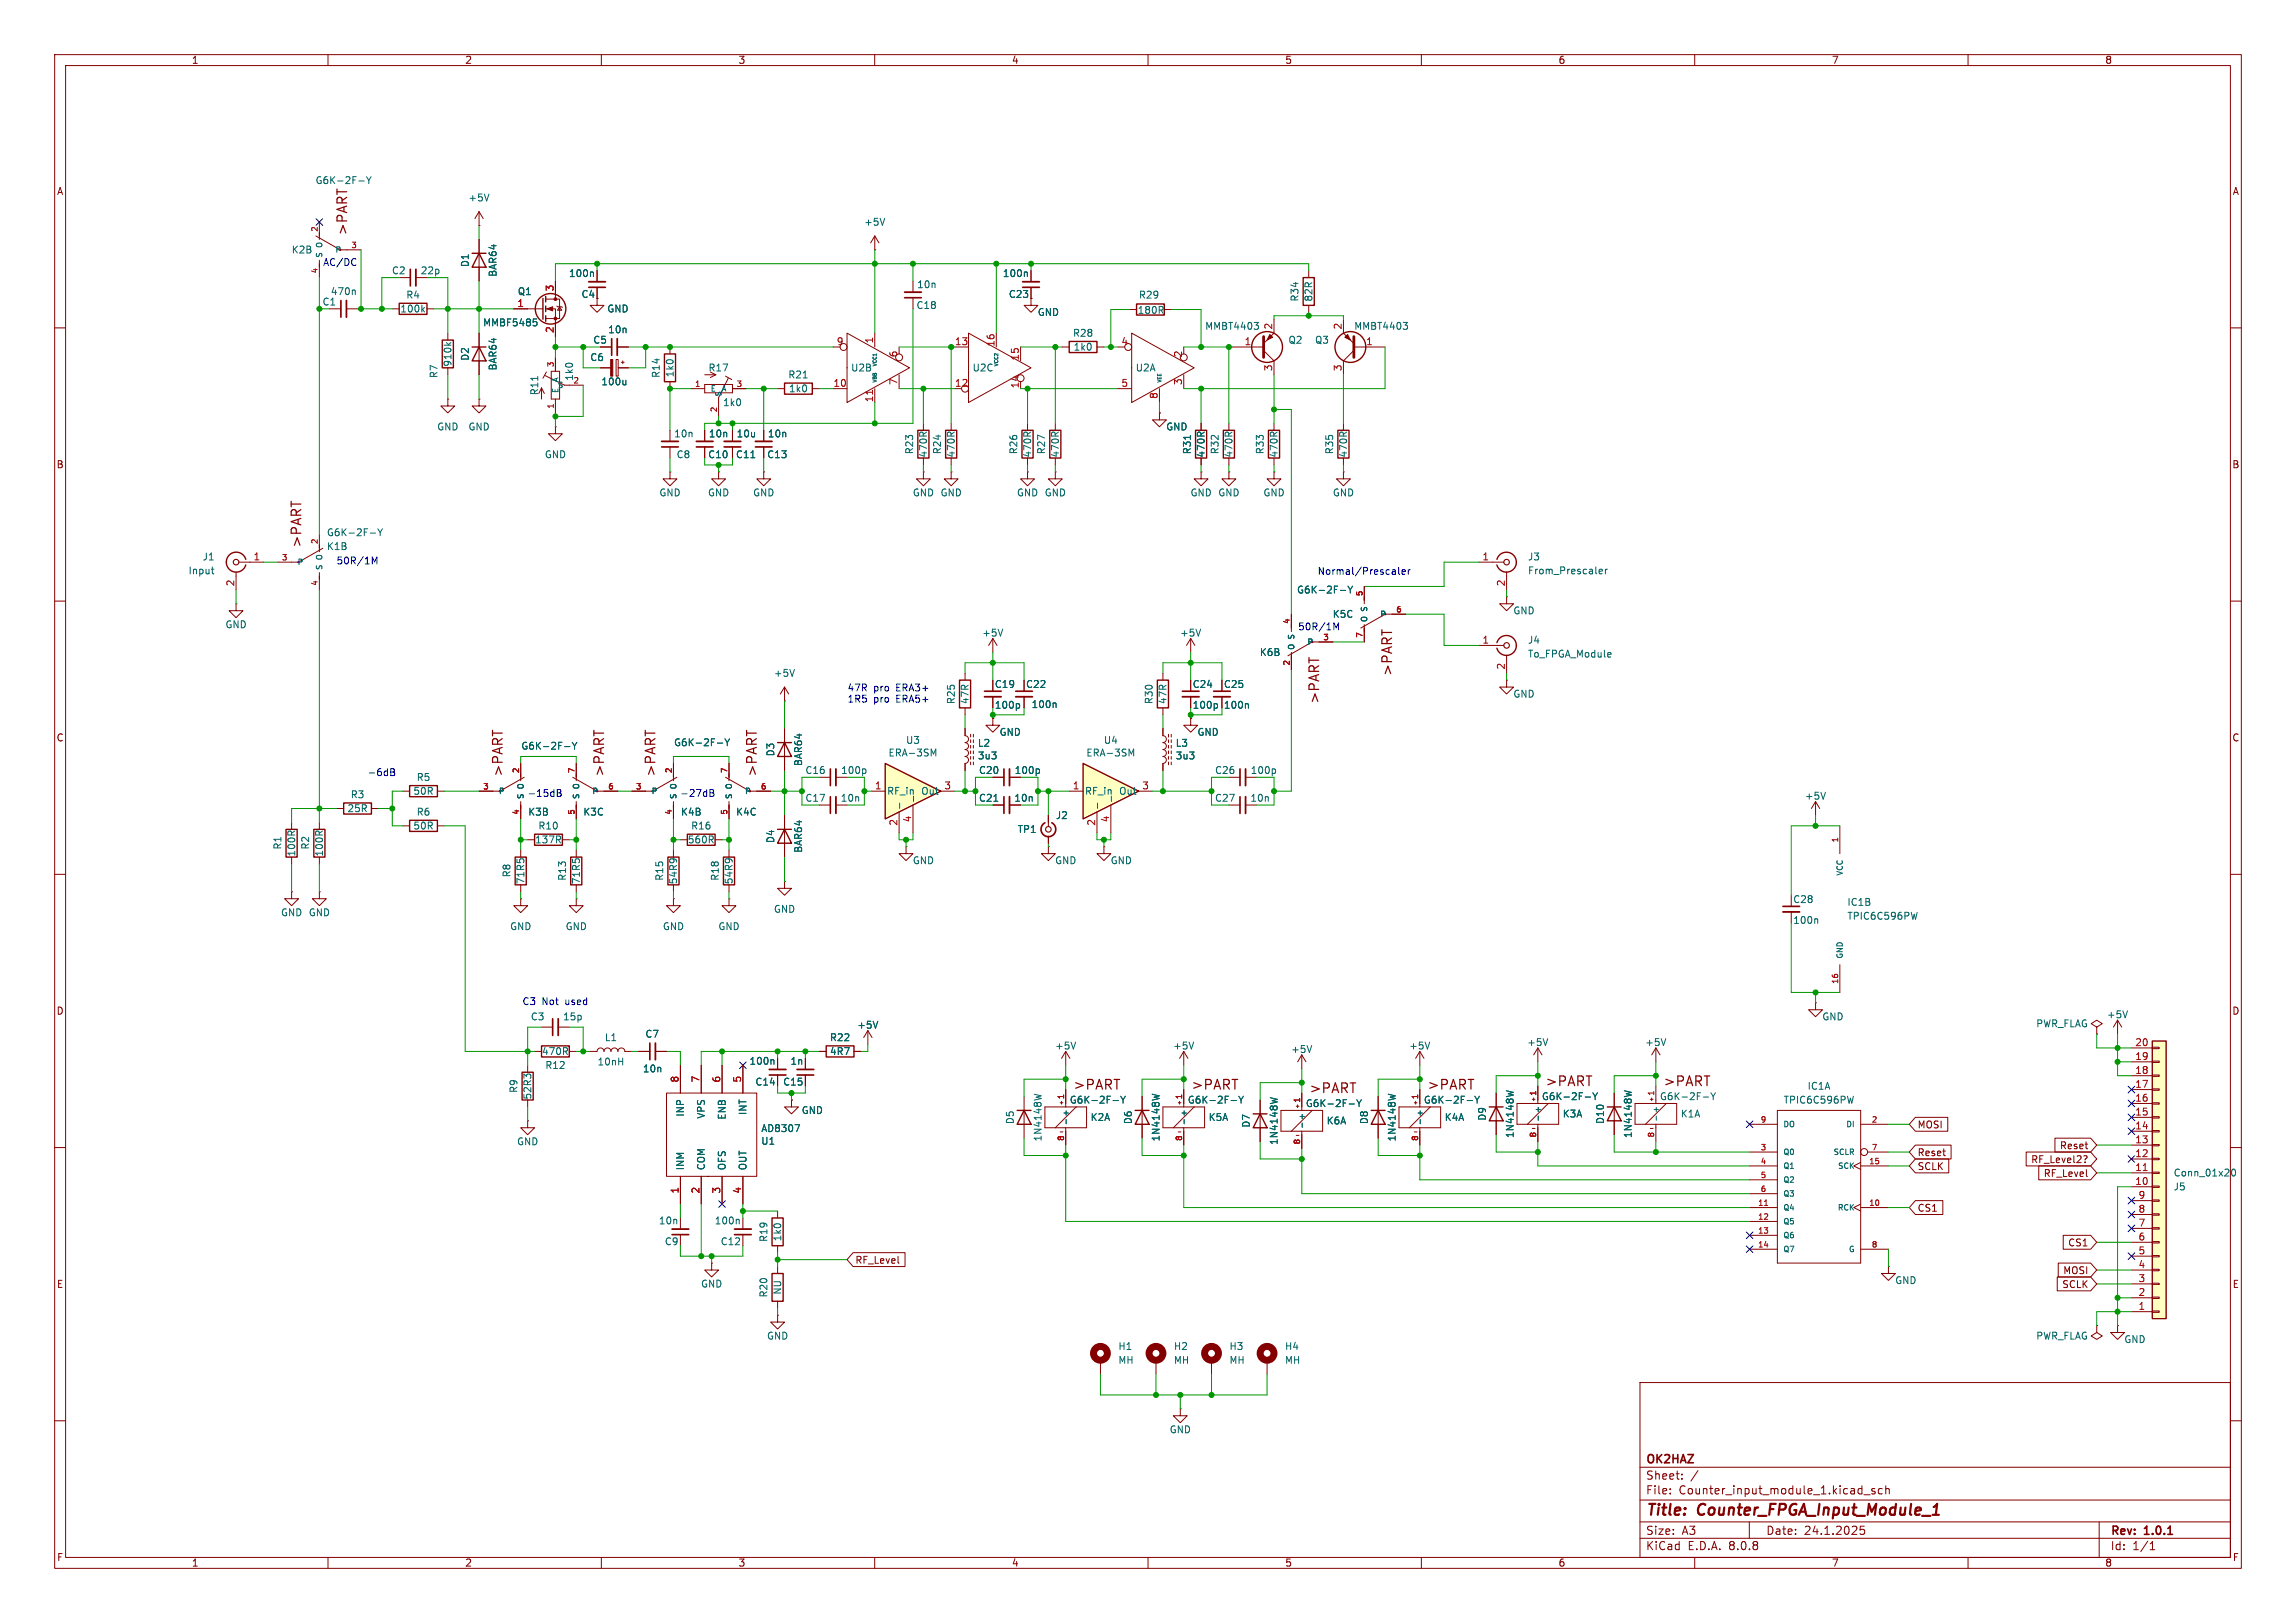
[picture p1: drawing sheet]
<svg xmlns="http://www.w3.org/2000/svg" width="420mm" height="297mm" viewBox="0 0 420 297" stroke-linecap="round" stroke-linejoin="round" font-family="sans-serif">
<defs><g id="words">
<g font-size="2.8" fill="#840000">
<text x="301" y="277.9">Title:</text>
<text x="310.6" y="277.9">Counter_FPGA_Input_Module_1</text>
</g>
<g font-size="2.5" fill="#840000">
<text x="63.8" y="43.2" transform="rotate(-90 63.8 43.2)">&gt;PART</text>
<text x="55.5" y="100.4" transform="rotate(-90 55.5 100.4)">&gt;PART</text>
<text x="255" y="123.9" transform="rotate(-90 255 123.9)">&gt;PART</text>
<text x="241.6" y="128.9" transform="rotate(-90 241.6 128.9)">&gt;PART</text>
<text x="92.3" y="142.3" transform="rotate(-90 92.3 142.3)">&gt;PART</text>
<text x="110.8" y="142.3" transform="rotate(-90 110.8 142.3)">&gt;PART</text>
<text x="120.2" y="142.3" transform="rotate(-90 120.2 142.3)">&gt;PART</text>
<text x="138.8" y="142.3" transform="rotate(-90 138.8 142.3)">&gt;PART</text>
<text x="196.2" y="199.7">&gt;PART</text>
<text x="217.8" y="199.7">&gt;PART</text>
<text x="239.4" y="200.4">&gt;PART</text>
<text x="261" y="199.7">&gt;PART</text>
<text x="282.5" y="199.1">&gt;PART</text>
<text x="304.1" y="199.1">&gt;PART</text>
</g>
<g font-size="2.1" fill="#840000">
<text x="301" y="268.2">OK2HAZ</text>
<text x="301" y="273.7">File:</text>
<text x="301" y="271">Sheet:</text>
<text x="307.1" y="273.7">Counter_input_module_1.kicad_sch</text>
<text x="301" y="281.1">Size:</text>
<text x="307.6" y="281.1">A3</text>
<text x="323" y="281.1">Date:</text>
<text x="330" y="281.1">24.1.2025</text>
<text x="386" y="281.3">Rev:</text>
<text x="392.4" y="281.3">1.0.1</text>
<text x="301" y="283.9">KiCad</text>
<text x="308.7" y="283.9">E.D.A.</text>
<text x="316.3" y="283.9">8.0.8</text>
<text x="386" y="283.9">Id:</text>
<text x="390.1" y="283.9">1/1</text>
</g>
<g font-size="1.8" fill="#840000">
<text x="35" y="11.9">1</text>
<text x="85" y="11.9">2</text>
<text x="135" y="11.9">3</text>
<text x="185" y="11.9">4</text>
<text x="235" y="11.9">5</text>
<text x="285" y="11.9">6</text>
<text x="335" y="11.9">7</text>
<text x="385" y="11.9">8</text>
<text x="10.3" y="35.9">A</text>
<text x="408.3" y="35.9">A</text>
<text x="10.3" y="85.9">B</text>
<text x="408.2" y="85.9">B</text>
<text x="181.9" y="126.1">C19</text>
<text x="187.6" y="126.1">C22</text>
<text x="218.1" y="126.1">C24</text>
<text x="223.8" y="126.1">C25</text>
<text x="10.3" y="135.9">C</text>
<text x="408.2" y="135.9">C</text>
<text x="10.3" y="185.9">D</text>
<text x="408.2" y="185.9">D</text>
<text x="350.7" y="206.7">MOSI</text>
<text x="350.7" y="211.8">Reset</text>
<text x="350.7" y="214.3">SCLK</text>
<text x="371.4" y="213">RF_Level2?</text>
<text x="373.7" y="215.6">RF_Level</text>
<text x="376.7" y="210.5">Reset</text>
<text x="350.7" y="221.9">CS1</text>
<text x="156.4" y="231.5">RF_Level</text>
<text x="377.3" y="233.4">MOSI</text>
<text x="378.2" y="228.3">CS1</text>
<text x="10.3" y="235.9">E</text>
<text x="377.1" y="235.9">SCLK</text>
<text x="408.3" y="235.9">E</text>
<text x="10.3" y="285.9">F</text>
<text x="35" y="286.9">1</text>
<text x="85" y="286.9">2</text>
<text x="135" y="286.9">3</text>
<text x="185" y="286.9">4</text>
<text x="235" y="286.9">5</text>
<text x="285" y="286.9">6</text>
<text x="335" y="286.9">7</text>
<text x="385" y="286.9">8</text>
<text x="408.3" y="285.9">F</text>
</g>
<g font-size="1.8" fill="#006464">
<text x="57.6" y="33.9">G6K-2F-Y</text>
<text x="85.6" y="37.1">+5V</text>
<text x="158" y="41.5">+5V</text>
<text x="53.3" y="46.6">K2B</text>
<text x="71.6" y="50.4">C2</text>
<text x="76.9" y="50.4">22p</text>
<text x="86" y="49" transform="rotate(-90 86 49)">D1</text>
<text x="91" y="50.8" transform="rotate(-90 91 50.8)">BAR64</text>
<text x="104" y="50.9">100n</text>
<text x="167.7" y="52.9">10n</text>
<text x="183.4" y="50.9">100n</text>
<text x="60.4" y="54.2">470n</text>
<text x="73.1" y="57.4">100k</text>
<text x="74.2" y="54.8">R4</text>
<text x="88.3" y="59.9">MMBF5485</text>
<text x="94.6" y="54.2">Q1</text>
<text x="106.3" y="54.7">C4</text>
<text x="111" y="57.4">GND</text>
<text x="167.5" y="56.7">C18</text>
<text x="184.4" y="54.7">C23</text>
<text x="189.7" y="58">GND</text>
<text x="208" y="57.6">180R</text>
<text x="208.2" y="54.8">R29</text>
<text x="237.7" y="55.3" transform="rotate(-90 237.7 55.3)">R34</text>
<text x="240.3" y="55.3" transform="rotate(-90 240.3 55.3)">82R</text>
<text x="108.4" y="63.1">C5</text>
<text x="111.2" y="61.2">10n</text>
<text x="196.2" y="61.8">R28</text>
<text x="196.3" y="64.4">1k0</text>
<text x="220.4" y="60.6">MMBT4403</text>
<text x="235.6" y="63.1">Q2</text>
<text x="240.5" y="63.1">Q3</text>
<text x="247.6" y="60.6">MMBT4403</text>
<text x="80.2" y="69.3" transform="rotate(-90 80.2 69.3)">R7</text>
<text x="82.8" y="67.2" transform="rotate(-90 82.8 67.2)">910k</text>
<text x="86" y="66.1" transform="rotate(-90 86 66.1)">D2</text>
<text x="91" y="67.9" transform="rotate(-90 91 67.9)">BAR64</text>
<text x="105" y="69.8" transform="rotate(-90 105 69.8)">1k0</text>
<text x="107.9" y="66.3">C6</text>
<text x="109.9" y="70.7">100u</text>
<text x="120.9" y="69.3" transform="rotate(-90 120.9 69.3)">R14</text>
<text x="123.4" y="69.1" transform="rotate(-90 123.4 69.1)">1k0</text>
<text x="129.5" y="68.2">R17</text>
<text x="144.1" y="69.4">R21</text>
<text x="144.2" y="72">1k0</text>
<text x="155.6" y="68.2">U2B</text>
<text x="177.8" y="68.2">U2C</text>
<text x="207.7" y="68.2">U2A</text>
<text x="98.7" y="72.4" transform="rotate(-90 98.7 72.4)">R11</text>
<text x="132.2" y="74.5">1k0</text>
<text x="79.9" y="79">GND</text>
<text x="85.6" y="79">GND</text>
<text x="123.2" y="80.2">10n</text>
<text x="129.6" y="80.2">10n</text>
<text x="134.6" y="80.2">10u</text>
<text x="140.4" y="80.2">10n</text>
<text x="167.2" y="83.2" transform="rotate(-90 167.2 83.2)">R23</text>
<text x="169.8" y="83.8" transform="rotate(-90 169.8 83.8)">470R</text>
<text x="172.3" y="83.2" transform="rotate(-90 172.3 83.2)">R24</text>
<text x="174.9" y="83.8" transform="rotate(-90 174.9 83.8)">470R</text>
<text x="186.3" y="83.2" transform="rotate(-90 186.3 83.2)">R26</text>
<text x="188.8" y="83.8" transform="rotate(-90 188.8 83.8)">470R</text>
<text x="191.4" y="83.2" transform="rotate(-90 191.4 83.2)">R27</text>
<text x="193.9" y="83.8" transform="rotate(-90 193.9 83.8)">470R</text>
<text x="213.2" y="79">GND</text>
<text x="218" y="83.2" transform="rotate(-90 218 83.2)">R31</text>
<text x="220.6" y="83.8" transform="rotate(-90 220.6 83.8)">470R</text>
<text x="223.1" y="83.2" transform="rotate(-90 223.1 83.2)">R32</text>
<text x="225.7" y="83.8" transform="rotate(-90 225.7 83.8)">470R</text>
<text x="231.4" y="83.2" transform="rotate(-90 231.4 83.2)">R33</text>
<text x="233.9" y="83.8" transform="rotate(-90 233.9 83.8)">470R</text>
<text x="244.1" y="83.2" transform="rotate(-90 244.1 83.2)">R35</text>
<text x="246.6" y="83.8" transform="rotate(-90 246.6 83.8)">470R</text>
<text x="99.6" y="84">GND</text>
<text x="123.7" y="84">C8</text>
<text x="129.4" y="84">C10</text>
<text x="134.5" y="84">C11</text>
<text x="140.2" y="84">C13</text>
<text x="120.5" y="91">GND</text>
<text x="129.4" y="91">GND</text>
<text x="137.7" y="91">GND</text>
<text x="166.9" y="91">GND GND</text>
<text x="185.9" y="91">GND GND</text>
<text x="217.7" y="91">GND GND</text>
<text x="231" y="91">GND</text>
<text x="243.7" y="91">GND</text>
<text x="59.7" y="100.9">K1B</text>
<text x="59.7" y="98.3">G6K-2F-Y</text>
<text x="34.4" y="105.3">Input</text>
<text x="37" y="102.8">J1</text>
<text x="279.4" y="102.8">J3</text>
<text x="279.4" y="105.3">From_Prescaler</text>
<text x="237.2" y="108.8">G6K-2F-Y</text>
<text x="243.7" y="113.3">K5C</text>
<text x="276.7" y="112.6">GND</text>
<text x="41.1" y="115.2">GND</text>
<text x="179.6" y="116.7">+5V</text>
<text x="215.8" y="116.7">+5V</text>
<text x="279.4" y="118">J4</text>
<text x="141.5" y="124.1">+5V</text>
<text x="230.4" y="120.2">K6B</text>
<text x="279.4" y="120.5">To_FPGA_Module</text>
<text x="174.9" y="128.9" transform="rotate(-90 174.9 128.9)">R25</text>
<text x="177.4" y="128.9" transform="rotate(-90 177.4 128.9)">47R</text>
<text x="181.9" y="129.9">100p</text>
<text x="188.6" y="129.8">100n</text>
<text x="211" y="128.9" transform="rotate(-90 211 128.9)">R30</text>
<text x="213.6" y="128.9" transform="rotate(-90 213.6 128.9)">47R</text>
<text x="218.1" y="129.9">100p</text>
<text x="223.8" y="129.9">100n</text>
<text x="276.7" y="127.9">GND</text>
<text x="95.3" y="137.4">G6K-2F-Y</text>
<text x="123.2" y="136.8">G6K-2F-Y</text>
<text x="165.6" y="136.3">U3</text>
<text x="178.8" y="136.9">L2</text>
<text x="182.7" y="134.8">GND</text>
<text x="201.8" y="136.3">U4</text>
<text x="215" y="136.9">L3</text>
<text x="218.9" y="134.8">GND</text>
<text x="76.1" y="143.1">R5</text>
<text x="141.8" y="138.5" transform="rotate(-90 141.8 138.5)">D3</text>
<text x="146.9" y="140.3" transform="rotate(-90 146.9 140.3)">BAR64</text>
<text x="147.2" y="141.8">C16</text>
<text x="153.8" y="141.8">100p</text>
<text x="162.4" y="138.6">ERA-3SM</text>
<text x="178.8" y="139.2">3u3</text>
<text x="179" y="141.8">C20</text>
<text x="185.5" y="141.8">100p</text>
<text x="198.6" y="138.6">ERA-3SM</text>
<text x="215" y="139.2">3u3</text>
<text x="222.2" y="141.8">C26</text>
<text x="228.7" y="141.8">100p</text>
<text x="63.5" y="148.8">25R</text>
<text x="64.1" y="146.3">R3</text>
<text x="75.5" y="145.6">50R</text>
<text x="76.1" y="149.5">R6</text>
<text x="96.5" y="149.5">K3B</text>
<text x="106.6" y="149.5">K3C</text>
<text x="124.5" y="149.5">K4B</text>
<text x="134.5" y="149.5">K4C</text>
<text x="147.2" y="146.9">C17</text>
<text x="153.7" y="146.9">10n</text>
<text x="162.2" y="145.6">RF_in</text>
<text x="168.4" y="145.6">Out</text>
<text x="179" y="146.9">C21</text>
<text x="185.4" y="146.9">10n</text>
<text x="198.4" y="145.6">RF_in</text>
<text x="204.6" y="145.6">Out</text>
<text x="222.2" y="146.9">C27</text>
<text x="228.6" y="146.9">10n</text>
<text x="330.1" y="146.5">+5V</text>
<text x="51.7" y="155.6" transform="rotate(-90 51.7 155.6)">R1</text>
<text x="56.7" y="155.6" transform="rotate(-90 56.7 155.6)">R2</text>
<text x="75.5" y="152">50R</text>
<text x="97.8" y="154.5">137R</text>
<text x="98.4" y="152">R10</text>
<text x="125.7" y="154.5">560R</text>
<text x="126.3" y="152">R16</text>
<text x="141.8" y="154.4" transform="rotate(-90 141.8 154.4)">D4</text>
<text x="186.1" y="152.6">TP1</text>
<text x="193" y="150.1">J2</text>
<text x="54.2" y="156.8" transform="rotate(-90 54.2 156.8)">100R</text>
<text x="59.3" y="156.8" transform="rotate(-90 59.3 156.8)">100R</text>
<text x="93.6" y="160.6" transform="rotate(-90 93.6 160.6)">R8</text>
<text x="96.1" y="161.9" transform="rotate(-90 96.1 161.9)">71R5</text>
<text x="103.7" y="161.3" transform="rotate(-90 103.7 161.3)">R13</text>
<text x="106.3" y="161.9" transform="rotate(-90 106.3 161.9)">71R5</text>
<text x="121.5" y="161.3" transform="rotate(-90 121.5 161.3)">R15</text>
<text x="124.1" y="161.9" transform="rotate(-90 124.1 161.9)">54R9</text>
<text x="131.7" y="161.3" transform="rotate(-90 131.7 161.3)">R18</text>
<text x="134.2" y="161.9" transform="rotate(-90 134.2 161.9)">54R9</text>
<text x="146.9" y="156.2" transform="rotate(-90 146.9 156.2)">BAR64</text>
<text x="166.9" y="158.3">GND</text>
<text x="192.9" y="158.3">GND</text>
<text x="203.1" y="158.3">GND</text>
<text x="51.3" y="167.9">GND GND</text>
<text x="141.5" y="167.2">GND</text>
<text x="327.9" y="165.5">C28</text>
<text x="337.8" y="166">IC1B</text>
<text x="93.2" y="170.4">GND</text>
<text x="103.4" y="170.4">GND</text>
<text x="121.2" y="170.4">GND</text>
<text x="131.3" y="170.4">GND</text>
<text x="327.9" y="169.3">100n</text>
<text x="337.8" y="168.5">TPIC6C596PW</text>
<text x="97" y="186.9">C3</text>
<text x="102.9" y="186.9">15p</text>
<text x="110.5" y="190.7">L1</text>
<text x="118" y="190.1">C7</text>
<text x="151.7" y="190.7">R22</text>
<text x="156.7" y="188.4">+5V</text>
<text x="279.3" y="191.6">+5V</text>
<text x="300.9" y="191.6">+5V</text>
<text x="333.2" y="186.9">GND</text>
<text x="372.4" y="188.2">PWR_FLAG</text>
<text x="385.3" y="186.5">+5V</text>
<text x="99" y="193.3">470R</text>
<text x="99.7" y="195.8">R12</text>
<text x="109.2" y="195.2">10nH</text>
<text x="117.5" y="196.4">10n</text>
<text x="137" y="195">100n</text>
<text x="144.5" y="195">1n</text>
<text x="151.7" y="193.3">4R7</text>
<text x="192.9" y="192.3">+5V</text>
<text x="214.5" y="192.3">+5V</text>
<text x="236.1" y="192.9">+5V</text>
<text x="257.7" y="192.3">+5V</text>
<text x="94.8" y="200.1" transform="rotate(-90 94.8 200.1)">R9</text>
<text x="97.4" y="201.3" transform="rotate(-90 97.4 201.3)">52R3</text>
<text x="138.1" y="198.9">C14</text>
<text x="143.2" y="198.9">C15</text>
<text x="195.6" y="202.2">G6K-2F-Y</text>
<text x="217.2" y="202.2">G6K-2F-Y</text>
<text x="238.8" y="202.8">G6K-2F-Y</text>
<text x="260.4" y="202.2">G6K-2F-Y</text>
<text x="281.9" y="201.5">G6K-2F-Y</text>
<text x="303.5" y="201.5">G6K-2F-Y</text>
<text x="326.2" y="202.2">TPIC6C596PW</text>
<text x="330.6" y="199.6">IC1A</text>
<text x="94.5" y="209.8">GND</text>
<text x="125.3" y="204.4" transform="rotate(-90 125.3 204.4)">INP</text>
<text x="129.1" y="204.8" transform="rotate(-90 129.1 204.8)">VPS</text>
<text x="132.9" y="205" transform="rotate(-90 132.9 205)">ENB</text>
<text x="136.8" y="204.1" transform="rotate(-90 136.8 204.1)">INT</text>
<text x="139.2" y="209.7">U1</text>
<text x="139.2" y="207.4">AD8307</text>
<text x="146.6" y="204.1">GND</text>
<text x="185.6" y="205.8" transform="rotate(-90 185.6 205.8)">D5</text>
<text x="190.7" y="209" transform="rotate(-90 190.7 209)">1N4148W</text>
<text x="199.4" y="205.3">K2A</text>
<text x="207.2" y="205.8" transform="rotate(-90 207.2 205.8)">D6</text>
<text x="212.3" y="209" transform="rotate(-90 212.3 209)">1N4148W</text>
<text x="221" y="205.3">K5A</text>
<text x="228.8" y="206.4" transform="rotate(-90 228.8 206.4)">D7</text>
<text x="233.9" y="209.6" transform="rotate(-90 233.9 209.6)">1N4148W</text>
<text x="242.6" y="206">K6A</text>
<text x="250.4" y="205.8" transform="rotate(-90 250.4 205.8)">D8</text>
<text x="255.5" y="209" transform="rotate(-90 255.5 209)">1N4148W</text>
<text x="264.2" y="205.3">K4A</text>
<text x="272" y="205.2" transform="rotate(-90 272 205.2)">D9</text>
<text x="277.1" y="208.4" transform="rotate(-90 277.1 208.4)">1N4148W</text>
<text x="285.8" y="204.7">K3A</text>
<text x="293.6" y="205.8" transform="rotate(-90 293.6 205.8)">D10</text>
<text x="298.7" y="208.4" transform="rotate(-90 298.7 208.4)">1N4148W</text>
<text x="307.3" y="204.7">K1A</text>
<text x="125.3" y="214.2" transform="rotate(-90 125.3 214.2)">INM</text>
<text x="129.1" y="214.2" transform="rotate(-90 129.1 214.2)">COM</text>
<text x="132.9" y="214.2" transform="rotate(-90 132.9 214.2)">OFS</text>
<text x="136.8" y="214.2" transform="rotate(-90 136.8 214.2)">OUT</text>
<text x="397.5" y="215.5">Conn_01x20</text>
<text x="397.5" y="218">J5</text>
<text x="120.4" y="224.3">10n</text>
<text x="130.6" y="224.3">100n</text>
<text x="140.6" y="227.4" transform="rotate(-90 140.6 227.4)">R19</text>
<text x="143.1" y="227.3" transform="rotate(-90 143.1 227.3)">1k0</text>
<text x="121.5" y="228.1">C9</text>
<text x="131.7" y="228.1">C12</text>
<text x="128.1" y="235.8">GND</text>
<text x="140.6" y="237.5" transform="rotate(-90 140.6 237.5)">R20</text>
<text x="143.1" y="237" transform="rotate(-90 143.1 237)">NU</text>
<text x="346.6" y="235.2">GND</text>
<text x="140.2" y="245.3">GND</text>
<text x="372.4" y="245.3">PWR_FLAG</text>
<text x="388.5" y="246">GND</text>
<text x="204.5" y="249.8">MH</text>
<text x="204.5" y="247.2">H1</text>
<text x="214.6" y="249.8">MH</text>
<text x="214.6" y="247.2">H2</text>
<text x="224.8" y="249.8">MH</text>
<text x="224.8" y="247.2">H3</text>
<text x="235" y="249.8">MH</text>
<text x="235" y="247.2">H4</text>
<text x="213.9" y="262.5">GND</text>
</g>
<g font-size="1.8" fill="#0000c2">
<text x="59" y="48.9">AC/DC</text>
<text x="61.5" y="103.5">50R/1M</text>
<text x="240.9" y="105.4">Normal/Prescaler</text>
<text x="237.4" y="115.5">50R/1M</text>
<text x="154.9" y="126.6">47R</text>
<text x="154.9" y="128.7">1R5</text>
<text x="159.8" y="126.6">pro</text>
<text x="159.8" y="128.7">pro</text>
<text x="164.1" y="126.6">ERA3+</text>
<text x="164.1" y="128.7">ERA5+</text>
<text x="67.1" y="142.2">-6dB</text>
<text x="96.4" y="146">-15dB</text>
<text x="124.3" y="146">-27dB</text>
<text x="95.5" y="184.1">C3</text>
<text x="99.1" y="184.1">Not</text>
<text x="103.5" y="184.1">used</text>
</g>
<g font-size="1.8" fill="#a90000">
<text x="101.3" y="53.4" transform="rotate(-90 101.3 53.4)">3</text>
<text x="94.5" y="56.3">1</text>
<text x="101.3" y="61" transform="rotate(-90 101.3 61)">2</text>
<text x="153" y="63.2">9</text>
<text x="159.8" y="62.9" transform="rotate(-90 159.8 62.9)">1</text>
<text x="164.2" y="65.5" transform="rotate(-90 164.2 65.5)">6</text>
<text x="174.6" y="63.2">13</text>
<text x="182" y="63.5" transform="rotate(-90 182 63.5)">16</text>
<text x="205" y="63.2">4</text>
<text x="216.3" y="65.5" transform="rotate(-90 216.3 65.5)">2</text>
<text x="227.6" y="63.2">1</text>
<text x="232.8" y="60.4" transform="rotate(-90 232.8 60.4)">2</text>
<text x="245.5" y="60.4" transform="rotate(-90 245.5 60.4)">2</text>
<text x="249.8" y="63.2">1</text>
<text x="152.4" y="70.9">10</text>
<text x="164.2" y="70.6" transform="rotate(-90 164.2 70.6)">7</text>
<text x="174.6" y="70.9">12</text>
<text x="186.4" y="71.2" transform="rotate(-90 186.4 71.2)">14</text>
<text x="186.4" y="66.1" transform="rotate(-90 186.4 66.1)">15</text>
<text x="205" y="70.9">5</text>
<text x="216.3" y="70.6" transform="rotate(-90 216.3 70.6)">3</text>
<text x="232.8" y="68" transform="rotate(-90 232.8 68)">3</text>
<text x="245.5" y="68" transform="rotate(-90 245.5 68)">3</text>
<text x="159.8" y="73.7" transform="rotate(-90 159.8 73.7)">11</text>
<text x="211.8" y="73.1" transform="rotate(-90 211.8 73.1)">8</text>
<text x="42.9" y="107.4" transform="rotate(-90 42.9 107.4)">2</text>
<text x="46.3" y="102.6">1</text>
<text x="271.1" y="102.6">1</text>
<text x="275.3" y="107.4" transform="rotate(-90 275.3 107.4)">2</text>
<text x="271.1" y="117.9">1</text>
<text x="275.3" y="122.6" transform="rotate(-90 275.3 122.6)">2</text>
<text x="159.9" y="144.5">1</text>
<text x="172.6" y="144.5">3</text>
<text x="196.1" y="144.5">1</text>
<text x="208.8" y="144.5">3</text>
<text x="164.2" y="151.2" transform="rotate(-90 164.2 151.2)">2</text>
<text x="166.8" y="150.6" transform="rotate(-90 166.8 150.6)">4</text>
<text x="200.4" y="151.2" transform="rotate(-90 200.4 151.2)">2</text>
<text x="202.9" y="150.6" transform="rotate(-90 202.9 150.6)">4</text>
<text x="390.5" y="191.5">20</text>
<text x="390.5" y="196.6">18</text>
<text x="390.5" y="194.1">19</text>
<text x="124.2" y="198.2" transform="rotate(-90 124.2 198.2)">8</text>
<text x="128" y="198.2" transform="rotate(-90 128 198.2)">7</text>
<text x="131.8" y="198.2" transform="rotate(-90 131.8 198.2)">6</text>
<text x="135.6" y="198.2" transform="rotate(-90 135.6 198.2)">5</text>
<text x="390.5" y="201.7">16</text>
<text x="390.5" y="199.1">17</text>
<text x="390.5" y="209.3">13</text>
<text x="390.5" y="206.8">14</text>
<text x="390.5" y="204.2">15</text>
<text x="390.5" y="214.4">11</text>
<text x="390.5" y="211.8">12</text>
<text x="124.2" y="218.5" transform="rotate(-90 124.2 218.5)">1</text>
<text x="128" y="218.5" transform="rotate(-90 128 218.5)">2</text>
<text x="131.8" y="218.5" transform="rotate(-90 131.8 218.5)">3</text>
<text x="135.6" y="218.5" transform="rotate(-90 135.6 218.5)">4</text>
<text x="390.5" y="216.9">10</text>
<text x="391.1" y="222">8</text>
<text x="391.1" y="219.5">9</text>
<text x="391.1" y="227.1">6</text>
<text x="391.1" y="224.5">7</text>
<text x="391.1" y="232.2">4</text>
<text x="391.1" y="229.6">5</text>
<text x="391.1" y="239.8">1</text>
<text x="391.1" y="237.2">2</text>
<text x="391.1" y="234.7">3</text>
</g>
<text font-size="1.8" fill="#009600" x="58.9" y="56.1">C1</text>
<g font-size="1.4" fill="#a90000">
<text x="58.2" y="42.5" transform="rotate(-90 58.2 42.5)">2</text>
<text x="64.2" y="45.5">3</text>
<text x="58.2" y="50.1" transform="rotate(-90 58.2 50.1)">4</text>
<text x="101.3" y="67.3" transform="rotate(-90 101.3 67.3)">3</text>
<text x="104.8" y="70.2">2</text>
<text x="127" y="70.9">1</text>
<text x="134.6" y="70.9">3</text>
<text x="101.3" y="74.9" transform="rotate(-90 101.3 74.9)">1</text>
<text x="131.2" y="75.5" transform="rotate(-90 131.2 75.5)">2</text>
<text x="58.2" y="99.7" transform="rotate(-90 58.2 99.7)">2</text>
<text x="51.5" y="102.6">3</text>
<text x="58.2" y="107.3" transform="rotate(-90 58.2 107.3)">4</text>
<text x="249.3" y="109.2" transform="rotate(-90 249.3 109.2)">5</text>
<text x="255.3" y="112.1">6</text>
<text x="236" y="114.3" transform="rotate(-90 236 114.3)">4</text>
<text x="242" y="117.2">3</text>
<text x="249.3" y="116.8" transform="rotate(-90 249.3 116.8)">7</text>
<text x="236" y="121.9" transform="rotate(-90 236 121.9)">2</text>
<text x="95" y="141.6" transform="rotate(-90 95 141.6)">2</text>
<text x="105.2" y="141.6" transform="rotate(-90 105.2 141.6)">7</text>
<text x="122.9" y="141.6" transform="rotate(-90 122.9 141.6)">2</text>
<text x="133.1" y="141.6" transform="rotate(-90 133.1 141.6)">7</text>
<text x="88.3" y="144.5">3</text>
<text x="95" y="149.2" transform="rotate(-90 95 149.2)">4</text>
<text x="105.2" y="149.2" transform="rotate(-90 105.2 149.2)">5</text>
<text x="111.1" y="144.5">6</text>
<text x="116.2" y="144.5">3</text>
<text x="122.9" y="149.2" transform="rotate(-90 122.9 149.2)">4</text>
<text x="133.1" y="149.2" transform="rotate(-90 133.1 149.2)">5</text>
<text x="139.1" y="144.5">6</text>
<text x="336.3" y="154.3" transform="rotate(-90 336.3 154.3)">1</text>
<text x="336.3" y="180.2" transform="rotate(-90 336.3 180.2)">16</text>
<text x="194.7" y="201.3" transform="rotate(-90 194.7 201.3)">1</text>
<text x="216.3" y="201.3" transform="rotate(-90 216.3 201.3)">1</text>
<text x="237.9" y="201.9" transform="rotate(-90 237.9 201.9)">1</text>
<text x="259.5" y="201.3" transform="rotate(-90 259.5 201.3)">1</text>
<text x="281.1" y="200.6" transform="rotate(-90 281.1 200.6)">1</text>
<text x="302.6" y="200.6" transform="rotate(-90 302.6 200.6)">1</text>
<text x="194.7" y="208.9" transform="rotate(-90 194.7 208.9)">8</text>
<text x="216.3" y="208.9" transform="rotate(-90 216.3 208.9)">8</text>
<text x="237.9" y="209.5" transform="rotate(-90 237.9 209.5)">8</text>
<text x="259.5" y="208.9" transform="rotate(-90 259.5 208.9)">8</text>
<text x="281.1" y="208.3" transform="rotate(-90 281.1 208.3)">8</text>
<text x="302.6" y="208.3" transform="rotate(-90 302.6 208.3)">8</text>
<text x="322" y="205.5">9</text>
<text x="342.3" y="205.5">2</text>
<text x="322" y="210.6">3</text>
<text x="322" y="213.1">4</text>
<text x="322" y="215.6">5</text>
<text x="341.8" y="213.1">15</text>
<text x="342.3" y="210.6">7</text>
<text x="321.5" y="220.7">11</text>
<text x="322" y="218.2">6</text>
<text x="341.8" y="220.7">10</text>
<text x="321.5" y="223.3">12</text>
<text x="321.5" y="225.8">13</text>
<text x="321.5" y="228.3">14</text>
<text x="342.3" y="228.3">8</text>
</g>
<g font-size="1.4" fill="#006464">
<text x="59.2" y="47.2" transform="rotate(-90 59.2 47.2)">S O</text>
<text x="61.2" y="46.5">P</text>
<text x="101.9" y="71.2">S</text>
<text x="129.9" y="71.9">E A</text>
<text x="102.3" y="72" transform="rotate(-90 102.3 72)">E A</text>
<text x="132.2" y="72.6" transform="rotate(-90 132.2 72.6)">S</text>
<text x="54.4" y="103.6">P</text>
<text x="59.2" y="104.4" transform="rotate(-90 59.2 104.4)">S O</text>
<text x="250.3" y="113.9" transform="rotate(-90 250.3 113.9)">O S</text>
<text x="252.3" y="113.1">P</text>
<text x="237" y="119" transform="rotate(-90 237 119)">O S</text>
<text x="239" y="118.2">P</text>
<text x="91.2" y="145.5">P</text>
<text x="96" y="146.3" transform="rotate(-90 96 146.3)">S O</text>
<text x="106.1" y="146.3" transform="rotate(-90 106.1 146.3)">S O</text>
<text x="108.2" y="145.5">P</text>
<text x="119.1" y="145.5">P</text>
<text x="123.9" y="146.3" transform="rotate(-90 123.9 146.3)">S O</text>
<text x="134.1" y="146.3" transform="rotate(-90 134.1 146.3)">S O</text>
<text x="136.1" y="145.5">P</text>
<text x="337.3" y="160.4" transform="rotate(-90 337.3 160.4)">VCC</text>
<text x="337.3" y="175.5" transform="rotate(-90 337.3 175.5)">GND</text>
<text x="282" y="203.8" transform="rotate(-90 282 203.8)">+</text>
<text x="303.6" y="203.8" transform="rotate(-90 303.6 203.8)">+</text>
<text x="195.7" y="204.5" transform="rotate(-90 195.7 204.5)">+</text>
<text x="217.3" y="204.5" transform="rotate(-90 217.3 204.5)">+</text>
<text x="238.9" y="205.1" transform="rotate(-90 238.9 205.1)">+</text>
<text x="260.5" y="204.5" transform="rotate(-90 260.5 204.5)">+</text>
<text x="326.1" y="206.5">DO</text>
<text x="337.6" y="206.5">DI</text>
<text x="326.1" y="211.6">Q0</text>
<text x="326.1" y="214.1">Q1</text>
<text x="335.3" y="211.6">SCLR</text>
<text x="336.1" y="214.1">SCK</text>
<text x="326.1" y="221.7">Q4</text>
<text x="326.1" y="216.6">Q2</text>
<text x="326.1" y="219.2">Q3</text>
<text x="336" y="221.7">RCK</text>
<text x="326.1" y="224.3">Q5</text>
<text x="326.1" y="226.8">Q6</text>
<text x="326.1" y="229.3">Q7</text>
<text x="338.1" y="229.3">G</text>
</g>
<g font-size=".9" fill="#006464">
<text x="160.6" y="70.1" transform="rotate(-90 160.6 70.1)">VBB</text>
<text x="160.6" y="67.3" transform="rotate(-90 160.6 67.3)">VCC1</text>
<text x="182.8" y="67.3" transform="rotate(-90 182.8 67.3)">VCC2</text>
<text x="212.6" y="70.1" transform="rotate(-90 212.6 70.1)">VEE</text>
</g>
</g></defs>
<g fill="none" stroke="#840000" stroke-width=".18">
<path d="M10 10h400v277h-400zM12 12h396v273h-396zM60 10v2M110 10v2M160 10v2M210 10v2M260 10v2M310 10v2M360 10v2M160 45.7h.1M160 43.2v2.5M160 43.2l-.7 1.3"/>
<path d="M160 43.2l.8 1.3M206.6 56.6h1.3M213 56.6h1.2M239.4 49.5v1.3M239.4 55.9v1.3M10 60h2M134 78.7v2.1M139.7 78.7v2.1M142.2 71.1h1.3M148.6 71.1h1.3M152.4 71.1h2.5M152.4 63.5h1.3"/>
<path d="M154.9 61l11.5 6.3-11.5 6.4zM160 61v2.5M160 71.1v2.6M164.5 63.5v1.3M164.5 68.6v2.5M168.9 77.5v1.2M224.8 77.5v1.2M408 60h2M131.4 86.4v1.2h1.3l-1.3 1.3-1.2-1.3h1.2M131.4 86.4h.1M134 81.8v2M139.7 86.4v1.2h1.3l-1.3 1.3-1.3-1.3h1.3"/>
<path d="M139.7 86.4h.1M139.7 81.8v2M168.9 83.8v1.3M224.8 83.8v1.3M245.7 86.4v1.2h1.3l-1.3 1.3-1.2-1.3h1.2M245.7 86.4h.1M10 110h2M236.2 112.4v3.2M236.2 119.4v3.2M243.8 117.5h-3.8l-4.4 2.5M249.6 107.3v3.2M249.6 114.3v3.2"/>
<path d="M257.2 112.4h-3.8l-4.5 2.5M270.5 118.1h4.6M270.5 102.9h4.6M275.6 109.2v1.3h1.3l-1.3 1.3-1.3-1.3h1.3M275.6 109.2h.1M275.6 104.6v3.4M275.6 119.9v3.3M408 110h2M212.7 137.2a.64 .64 0 0 1 .7 .6 .64 .64 0 0 1-.7 .6 .63 .63 0 0 1 .7 .7 .63 .63 0 0 1-.7 .6v1.3M212.7 133.4v1.2a.64 .64 0 0 1 .7 .7 .64 .64 0 0 1-.7 .6 .63 .63 0 0 1 .7 .6 .63 .63 0 0 1-.7 .7M212.7 123.2v1.3M212.7 129.5v1.3"/>
<path d="M213.7 134.4v.5M213.7 135.4v.5M213.7 136.4v.5M213.7 137.4v.5M213.7 138.4v.5M213.7 139.4v.6M214.2 134.4v.5M214.2 135.4v.5M214.2 136.4v.5M214.2 137.4v.5M214.2 138.4v.5M214.2 139.4v.6"/>
<path d="M217.8 131.4v1.3h1.3l-1.3 1.3-1.3-1.3h1.3M217.8 131.4h.1M217.8 127.5v2M223.5 127.5v2M275.6 124.5v1.2h1.3l-1.3 1.3-1.3-1.3h1.3M275.6 124.5h.1M10 160h2M149.9 142.2h2M149.9 147.3h2M152.9 142.2h2M152.9 147.3h2M165.7 154.9v1.3h1.3l-1.3 1.3-1.2-1.3h1.2"/>
<path d="M165.7 154.9h.1M191.8 149.2v2.1M191.8 153v1.3M224.8 142.2h2M224.8 147.3h2M227.8 142.2h2.1M227.8 147.3h2.1M332.1 146.7l-.8 1.3M332.1 146.7v2.5M332.1 146.7l.8 1.3M336.5 151.1v5.1M408 160h2"/>
<path d="M327.7 166.9v2M336.5 176.5v5.1M124.5 194.9v5.1M128.3 194.9v5.1M132.1 194.9v5.1M135.9 194.9v5.1M147.3 193.7v2M147.3 196.7v2.1M194.9 192.4l-.7 1.3M194.9 192.4v2.5M194.9 192.4l.8 1.3M259.7 199.4v3.2"/>
<path d="M302.9 191.8l-.8 1.2M302.9 191.8v2.5M302.9 191.8l.8 1.2M332.1 183.5v1.3h1.3l-1.3 1.3-1.3-1.3h1.3M332.1 183.5h.1M383.5 188l1.1-.7-1.1-.6-1 .6 1 .7v1.2M383.5 189.2h.1M387.3 186.7l-.7 1.3M387.3 186.7v2.5M387.3 186.7l.8 1.3M10 210h2M121.9 200h16.5v15.3h-16.5z"/>
<path d="M124.5 215.3v5M128.3 215.3v5M132.1 215.3v5M135.9 215.3v5M144.8 201.3v1.3h1.2l-1.2 1.2-1.3-1.2h1.3M144.8 201.3h.1M208.9 200.7v7.6M230.5 201.3v7.6M252.1 200.7v7.6M258.7 207.1h.5M258.7 201.8h.5M259 201.5v.6"/>
<path d="M259.7 206.4v3.2M263.5 202.6v3.8h-7.6v-3.8h5.7l-3.8 3.8M273.7 200v7.6M320 213.4h5.1M320 205.7h5.1M320 210.8h5.1M320 215.9h5.1M320 218.4h5.1M325.1 203.2h15.3v27.9h-15.3zM340.4 212.7l-1.3 .7 1.3 .6M340.4 213.4h5M340.4 205.7h5"/>
<path d="M341.6 210.8h3.8M408 210h2M124.5 222.9v2M124.5 225.9v2.1M130.2 231.1v1.3h1.2l-1.2 1.3-1.3-1.3h1.3M130.2 231.1h.1M135.9 222.9v2M135.9 225.9v2.1M142.2 221.6v1.3M142.2 228v1.2M142.2 231.8v1.2M142.2 238.1v1.3"/>
<path d="M320 221h5.1M320 223.5h5.1M320 226.1h5.1M320 228.6h5.1M340.4 220.3l-1.3 .7 1.3 .6M340.4 221h5M340.4 228.6h5M345.4 231.8v1.2h1.3l-1.3 1.3-1.2-1.3h1.2M345.4 231.8h.1M142.2 240.7v1.2h1.3l-1.3 1.3-1.2-1.3h1.2M142.2 240.7h.1M215.9 257.8v1.3h1.3l-1.3 1.2-1.3-1.2h1.3"/>
<path d="M215.9 257.8h.1M221.6 248.9v2.6M231.8 248.9v2.6M300 253h108v32h-108zM10 260h2M300 278.5h108M300 274.5h108M300 268.5h108M305.5 273.2v.2M305.5 272.5v.1M307.7 270.5v.2M307.7 269.8v.1"/>
<path d="M310.6 269.1l-1.3 1.9M320 278.5v3M340.3 279.3l-.1 .7 .2-.1h.5l.2 .6-.3 .3-.6-.2M340.9 273.5h1.2M342.9 272.5l-.3-.1-.2 .2v.2l.5 .2v.3h-.5M344.3 272.5l-.4-.1-.3 .3v.4l.1 .2h.6M344.9 272.5l.3-.1 .3 .1 .1 .9M344.9 271.9v1.5M384 278.5v6.5M408 260h2M60 285v2M110 285v2"/>
<path d="M160 285v2M210 285v2M260 285v2M300 281.5h108M310 285v2M360 285v2M393.3 283.6h.9M393.3 282.5l.4-.4v1.5"/>
<circle cx="154.3" cy="63.5" r=".63"/>
<circle cx="164.5" cy="65.4" r=".63"/>
<circle cx="341" cy="210.8" r=".63"/>
</g>
<g fill="none" stroke="#840000" stroke-width=".3">
<path d="M132.5 81.8h3M138.2 81.8h3M216.3 126.5h3M222 126.5h3M151.9 140.7v3.1M151.9 145.8v3M191.1 150.6a1.34 1.34 0 0 0-.6 1.5 1.34 1.34 0 0 0 1.3 1M192.4 150.6a1.35 1.35 0 0 1 .7 1.5 1.35 1.35 0 0 1-1.3 1M226.8 140.7v3.1M226.8 145.8v3M326.1 165.9h3.1M145.8 196.7h3"/>
<path d="M122.9 225.9h3.1M134.4 225.9h3M396.5 280.8h.9"/>
</g>
<path d="M353.5 277.2h1.2M354.1 275.5l.2-.3-.2 2" fill="none" stroke="#840000" stroke-width=".4"/>
<path d="M132.5 80.8h3M138.2 80.8h3M216.3 127.5h3M222 127.5h3M152.9 140.7v3.1M152.9 145.8v3M227.8 140.7v3.1M227.8 145.8v3M326.1 166.9h3.1M145.8 195.7h3M122.9 224.9h3.1M134.4 224.9h3" fill="none" stroke="#840000" stroke-width=".33"/>
<g fill="none" stroke="#006464" stroke-width=".18">
<path d="M161.8 39.9l-.4 1.3M146.9 69.2h.8M160.3 64.7v.4M137.4 83.8h.7M245.2 108h.9M246.6 107.3l.4 .6M247 107.9v.6M247.4 107.3l-.4 .6M292.6 105h.5M292.6 104.2h.3l.2 .3-.6 .1M293.7 104.2v.8M294 104.2l-.3 .2"/>
<path d="M294.5 119.4l.2 .3-.6 .1M222.5 128.8l.2 .2v.4l-.2 .2M228.2 128.8l.2 .1v.7M294.6 120.2l-.1 .1M158.2 140.7l.2 .2v.4l-.2 .2M233.1 140.7l.2 .2v.4l-.2 .2M333.9 145l-.4 1.2M332.3 168.1l.2 .2v.7M350.7 166.9l-.3 1.3M196.8 190.7l-.5 1.3M275.5 199.6l1.3 .3M304.7 190.1l-.4 1.2"/>
<path d="M389.2 185l-.5 1.3M145.4 205.8h.9l-.6 1.3M210.8 200.2l1.2 .3M232.4 200.9l1.2 .3M253.9 200.2l1.3 .3M259.8 204.9v.8M268.4 201.4h1M269.8 200.6l.4 .7M270.2 201.3v.6M270.6 200.6l-.4 .7M339 200.6l-.3 1.3M135 223.1l.2 .2v.7"/>
</g>
<g fill="none" stroke="#840000" stroke-width=".25">
<path d="M207.9 55.6h5.1v2.1h-5.1zM238.4 50.8h2v5.1h-2zM143.5 70.1h5.1v2h-5.1zM167.9 78.7h2v5.1h-2zM223.8 78.7h2v5.1h-2zM273.8 117.6a1.82 1.82 0 0 1 2.8-.9 1.82 1.82 0 0 1 0 2.9 1.82 1.82 0 0 1-2.8-1M273.8 102.4a1.82 1.82 0 0 1 2.8-1 1.82 1.82 0 0 1 0 3 1.82 1.82 0 0 1-2.8-1M211.7 124.5h2v5h-2zM207.6 203.2h2.6M208.9 203.2l1.3 2.5h-2.6zM229.2 203.8h2.6M230.5 203.8l1.3 2.6h-2.6z"/>
<path d="M250.8 203.2h2.6M252.1 203.2l1.3 2.5h-2.6zM272.4 202.6h2.6M273.7 202.6l1.3 2.5h-2.6zM141.2 233h2.1v5.1h-2.1zM141.2 222.9h2.1v5.1h-2.1z"/>
</g>
<g fill="none" stroke="#840000" stroke-width=".2">
<circle cx="275.6" cy="102.9" r=".51"/>
<circle cx="275.6" cy="118.1" r=".51"/>
<circle cx="191.8" cy="151.8" r=".51"/>
</g>
<path d="M159.6 71.4v.7M322.8 220.6h.6" fill="none" stroke="#a90000" stroke-width=".18"/>
<g fill="none" stroke="#840000" stroke-width="1.3">
<circle cx="221.6" cy="247.6" r="1.27"/>
<circle cx="231.8" cy="247.6" r="1.27"/>
</g>
<path d="M393.7 190.5h2.5v50.8h-2.5z" fill="#ffffc2"/>
<g fill="none" stroke="#840000" stroke-width=".18">
<path d="M188.6 54.6v1.3h1.3l-1.3 1.3-1.3-1.3h1.3M188.6 54.6h.1M233 58.4v2.6l-1.9 1.9M122.6 63.5v1.3M122.6 69.9v1.2M122.6 78.7v2.1M128.9 78.7v2.1M194.3 63.5h1.3M200.7 63.5h1.2M204.5 71.1h2.5M207 61l11.4 6.3-11.4 6.4zM212.1 75.6v1.2h1.3l-1.3 1.3-1.3-1.3h1.3"/>
<path d="M212.1 75.6h.1M212.1 71.1v2.6M216.5 63.5v1.3M216.5 68.6v2.5M219.7 77.5v1.2M225.4 63.5h5.7M231.1 64.1l1.9 1.9v2.6M233 77.5v1.2M245.7 77.5v1.2M122.6 86.4v1.2h1.2l-1.2 1.3-1.3-1.3h1.3M122.6 86.4h.1M122.6 81.8v2"/>
<path d="M128.9 81.8v2M219.7 86.4v1.2h1.3l-1.3 1.3-1.3-1.3h1.3M219.7 86.4h.1M219.7 83.8v1.3M224.8 86.4v1.2h1.3l-1.3 1.3-1.3-1.3h1.3M224.8 86.4h.1M233 86.4v1.2h1.3l-1.3 1.3-1.2-1.3h1.2M233 86.4h.1M233 83.8v1.3M245.7 83.8v1.3M217.8 116.8l-.8 1.3M217.8 116.8v2.6"/>
<path d="M217.8 116.8l.8 1.3M143.5 149.2v7.6M191.8 154.9v1.3h1.2l-1.2 1.3-1.3-1.3h1.3M191.8 154.9h.1M201.9 154.9v1.3h1.3l-1.3 1.3-1.2-1.3h1.2M201.9 154.9h.1M142.2 193.7v2M142.2 196.7v2.1M216.5 192.4v2.5M216.5 199.4v3.2M216.5 192.4l-.7 1.3M216.5 192.4l.8 1.3"/>
<path d="M238.1 193l-.7 1.3M238.1 193v2.6M238.1 193l.8 1.3M259.7 192.4l-.7 1.3M259.7 192.4v2.5M259.7 192.4l.8 1.3M281.3 191.8l-.8 1.2M281.3 191.8v2.5M281.3 191.8l.8 1.2M389.9 199.4h3.8M389.9 196.9h3.8M389.9 194.3h3.8"/>
<path d="M389.9 191.8h3.8M393.7 191.6h1.3v.3h-1.3zM393.7 194.2h1.3v.2h-1.3zM393.7 196.7h1.3v.3h-1.3zM393.7 199.3h1.3v.2h-1.3zM187.3 200.7v7.6M215.5 207.1h.5M215.5 201.8h.5M215.8 201.5v.6M216.5 206.4v3.2M220.3 202.6v3.8h-7.6v-3.8h5.7l-3.8 3.8M237.1 207.8h.5"/>
<path d="M237.1 202.4h.5M237.4 202.2v.5M238.1 200v3.2M238.1 207v3.2M241.9 203.2v3.8h-7.6v-3.8h5.7l-3.8 3.8M389.9 217.2h3.8M389.9 214.6h3.8M389.9 212.1h3.8M389.9 209.6h3.8M389.9 207h3.8M389.9 204.5h3.8M389.9 201.9h3.8"/>
<path d="M389.9 219.7h3.8M393.7 201.8h1.3v.3h-1.3zM393.7 204.3h1.3v.3h-1.3zM393.7 206.9h1.3v.2h-1.3zM393.7 209.4h1.3v.3h-1.3zM393.7 212h1.3v.2h-1.3zM393.7 214.5h1.3v.3h-1.3zM393.7 217h1.3v.3h-1.3zM393.7 219.6h1.3v.2h-1.3zM389.9 237.5h3.8M389.9 234.9h3.8M389.9 232.4h3.8"/>
<path d="M389.9 229.9h3.8M389.9 227.3h3.8M389.9 224.8h3.8M389.9 222.2h3.8M393.7 222.1h1.3v.3h-1.3zM393.7 224.7h1.3v.2h-1.3zM393.7 227.2h1.3v.3h-1.3zM393.7 229.7h1.3v.3h-1.3zM393.7 232.3h1.3v.2h-1.3zM393.7 234.8h1.3v.3h-1.3zM393.7 237.4h1.3v.2h-1.3zM393.7 239.9h1.3v.3h-1.3z"/>
<path d="M201.3 248.9v2.6M211.5 248.9v2.6M383.5 242.6v1.2l1.1 .7-1.1 .6-1-.6 1-.7M383.5 242.6h.1M387.3 242.6v1.2h1.3l-1.3 1.3-1.2-1.3h1.2M387.3 242.6h.1M389.9 240h3.8"/>
<circle cx="206.4" cy="63.5" r=".63"/>
<circle cx="216.5" cy="65.4" r=".63"/>
</g>
<g fill="none" stroke="#840000" stroke-width=".25">
<path d="M121.5 64.8h2.1v5.1h-2.1zM195.6 62.5h5.1v2h-5.1zM218.7 78.7h2v5.1h-2zM232 78.7h2.1v5.1h-2.1zM244.7 78.7h2.1v5.1h-2.1zM142.2 151.8h2.6M143.5 151.8l1.3 2.5h-2.6zM393.7 190.5h2.5v50.8h-2.5zM186.1 203.2h2.5M187.3 203.2l1.3 2.5h-2.5z"/>
<circle cx="231.8" cy="63.5" r="2.82"/>
</g>
<path d="M392 214.2h.8" fill="none" stroke="#a90000" stroke-width=".18"/>
<g fill="none" stroke="#006464" stroke-width=".18">
<path d="M229.4 59h.8l-.4 .5M230 59.5l.2 .2v.3l-.2 .3M217.7 79.7v.7M219.6 115.1l-.4 1.3M141.4 193.9l.2 .2v.7M218.3 190.7l-.4 1.3M239.9 191.3l-.4 1.3M261.5 190.7l-.4 1.3M283.1 190.1l-.4 1.2M189.2 200.2l1.2 .3M216.6 204.9v.8M225.2 201.4h1"/>
<path d="M226.6 200.6l.4 .7M227 201.3v.6M227.4 200.6l-.4 .7M238.2 205.5v.8M246.8 202h1M248.2 201.2l.4 .7M248.6 201.9v.6M249 201.2l-.4 .7M408.4 214l.1-.1a.68 .68 0 0 1 .4 .7 .68 .68 0 0 1-.4 .6 .84 .84 0 0 1-.1-1.2z"/>
</g>
<g fill="none" stroke="#840000" stroke-width="1.3">
<circle cx="201.3" cy="247.6" r="1.27"/>
<circle cx="211.5" cy="247.6" r="1.27"/>
</g>
<path d="M121 80.8h3.1M127.4 80.8h3M140.7 195.7h3.1" fill="none" stroke="#840000" stroke-width=".33"/>
<path d="M121 81.8h3.1M127.4 81.8h3M140.7 196.7h3.1" fill="none" stroke="#840000" stroke-width=".3"/>
<path d="M231.1 61.6v3.8" fill="none" stroke="#840000" stroke-width=".51"/>
<path d="M232.3 61.2l.5 .5-1 .5z" fill="#840000" stroke="#840000" stroke-width=".18"/>
<path d="M198.1 139.7l10.2 5.1-10.2 5.1z" fill="#ffffc2"/>
<g fill="none" stroke="#840000" stroke-width=".25">
<path d="M192 78.7h2.1v5.1h-2.1zM45 102.4a1.81 1.81 0 0 0-2.8-1 1.81 1.81 0 0 0 0 3 1.81 1.81 0 0 0 2.8-1M142.2 135.9h2.6M143.5 135.9l1.3 2.5h-2.6zM198.1 139.7l10.2 5.1-10.2 5.1zM52.3 151.8h2.1v5h-2.1zM57.4 151.8h2v5h-2zM62.9 146.9h5v2.1h-5zM74.9 150.1h5.1v2h-5.1zM74.9 143.8h5.1v2h-5.1zM151.1 191.4h5.1v2h-5.1zM294 202.6h2.5"/>
<path d="M295.3 202.6l1.2 2.5h-2.5z"/>
<circle cx="247" cy="63.5" r="2.82"/>
</g>
<g fill="none" stroke="#840000" stroke-width=".18">
<path d="M245.7 58.4v2.6l1.9 1.9M193 77.5v1.2M247.6 64.1l-1.9 1.9v2.6M247.6 63.5h5.8M58.4 97.8v3.2M193 86.4v1.2h1.3l-1.3 1.3-1.2-1.3h1.2M193 86.4h.1M193 83.8v1.3M43.2 110.5v1.3h1.2l-1.2 1.2-1.3-1.2h1.3M43.2 110.5h.1M43.2 104.6v3.4M43.7 102.9h4.6"/>
<path d="M58.4 104.8v3.2M59.1 100.3l-4.5 2.6h-3.8M95.2 139.7v3.2M105.4 139.7v3.2M123.2 139.7v3.2M133.3 139.7v3.2M143.5 128.3h.1M143.5 125.7v2.6M143.5 133.4v7.6M143.5 125.7l-.8 1.3M143.5 125.7l.8 1.3M187.3 127.5v2"/>
<path d="M53.3 150.5v1.3M53.3 156.8v1.3M58.4 150.5v1.3M58.4 156.8v1.3M61.6 148h1.3M67.9 148h1.3M73.7 144.8h1.2M73.7 151.1h1.2M80 144.8h1.3M80 151.1h1.3M95.2 146.7v3.2M95.9 142.2l-4.5 2.6h-3.8"/>
<path d="M104.8 142.2l4.4 2.6h3.8M105.4 146.7v3.2M123.2 146.7v3.2M123.8 142.2l-4.4 2.6h-3.8M132.7 142.2l4.5 2.6h3.8M133.3 146.7v3.2M195.6 144.8h2.5M200.7 148.6v3.8M203.2 147.3v5.1M208.3 144.8h2.5M53.3 163.2v1.3h1.3l-1.3 1.2-1.2-1.2h1.2M53.3 163.2h.1"/>
<path d="M58.4 163.2v1.3h1.3l-1.3 1.2-1.3-1.2h1.3M58.4 163.2h.1M143.5 161.3v1.3h1.3l-1.3 1.2-1.3-1.2h1.3M143.5 161.3h.1M149.9 192.4h1.2M156.2 192.4h1.3M158.7 188.6l-.7 1.3M158.7 188.6v2.5M158.7 188.6l.8 1.3M194.9 199.4v3.2M281.3 198.8v3.1M302.9 198.8v3.1"/>
<path d="M193.9 207.1h.5M193.9 201.8h.5M194.2 201.5v.6M194.9 206.4v3.2M198.8 202.6v3.8h-7.7v-3.8h5.7l-3.8 3.8M280.3 206.5h.5M280.3 201.2h.5M280.5 200.9v.5M281.3 205.7v3.2M285.1 201.9v3.8h-7.6v-3.8h5.7l-3.8 3.8M295.3 200v7.6M301.9 206.5h.5"/>
<path d="M301.9 201.2h.5M302.1 200.9v.5M302.9 205.7v3.2M306.7 201.9v3.8h-7.6v-3.8h5.7l-3.8 3.8"/>
</g>
<g fill="none" stroke="#006464" stroke-width=".18">
<path d="M256.7 59h.8l-.5 .5M257.2 59.5l.3 .2v.3l-.3 .3M67.7 97.6h1M69.1 96.8l.4 .6M69.5 97.4v.6M70 96.8l-.5 .6M38.7 104.2h.4M38.8 104.8l.3 .2M103.3 136.6h1M104.7 135.8l.4 .7M105.1 136.5v.6M105.5 135.8l-.4 .7"/>
<path d="M131.2 136h1M132.6 135.2l.4 .7M133 135.9v.6M133.5 135.2l-.5 .7M145.3 122.5l-.4 1.3M193 128.6l.2 .2v.7M206.9 138l.5-.9v1.2M200.8 147v.9M203.3 145.7v1M160.6 186.9l-.5 1.3M291.4 200l.4 .6M292.2 200l-.4 .6"/>
<path d="M297.1 199.6l1.3 .3M313 200l.4 .6M313.8 200l-.4 .6M195 204.9v.8M203.6 201.4h1M205 200.6l.4 .7M205.4 201.3v.6M205.9 200.6l-.5 .7M281.4 204.2v.8M290 200.8h.9M291.8 200.6v.6M303 204.2v.8"/>
<path d="M311.6 200.8h.9M313.4 200.6v.6"/>
</g>
<path d="M247.6 61.6v3.8" fill="none" stroke="#840000" stroke-width=".51"/>
<path d="M246 61.7l.5-.5 .5 1z" fill="#840000" stroke="#840000" stroke-width=".18"/>
<path d="M185.8 127.5h3" fill="none" stroke="#840000" stroke-width=".33"/>
<path d="M185.8 126.5h3" fill="none" stroke="#840000" stroke-width=".3"/>
<circle cx="43.2" cy="102.9" r=".51" fill="none" stroke="#840000" stroke-width=".2"/>
<path d="M161.9 139.7l10.2 5.1-10.2 5.1z" fill="#ffffc2"/>
<g fill="none" stroke="#840000" stroke-width=".25">
<path d="M73 55.5h5.1v2h-5.1zM86.4 46.4h2.5M87.6 46.4l1.3 2.5h-2.5zM99.3 54.6v3.8M99.8 54.2v1M99.8 56v1M99.8 57.8v1M80.9 62.2h2v5.1h-2zM86.4 63.5h2.5M87.6 63.5l1.3 2.5h-2.5zM173 78.7h2v5.1h-2zM186.9 78.7h2.1v5.1h-2.1z"/>
<path d="M161.9 139.7l10.2 5.1-10.2 5.1zM175.5 124.5h2v5h-2zM94.2 156.8h2.1v5.1h-2.1zM97.8 152.7h5.1v2h-5.1zM104.4 156.8h2v5.1h-2zM122.2 156.8h2v5.1h-2zM125.7 152.7h5.1v2h-5.1zM132.3 156.8h2.1v5.1h-2.1zM95.5 196.2h2v5.1h-2zM99.1 191.4h5v2h-5z"/>
<circle cx="100.7" cy="56.5" r="2.79"/>
</g>
<g fill="none" stroke="#840000" stroke-width=".18">
<path d="M87.6 38.7l-.7 1.3M87.6 38.7v2.6M87.6 38.7l.8 1.3M57.8 43.2l4.4 2.5h3.8M58.4 40.6v3.2M58.4 48.3v2.5M60.3 56.5h2.1M63.4 56.5h2M71.8 56.5h1.2M73 50.8h2.1M76.1 50.8h2M78.1 56.5h1.3"/>
<path d="M87.6 41.3h.1M87.6 43.8v7.6M94 56.5h5.3M99.8 56.5h1.8v5.1M99.8 54.7h2.6v3.6h-2.6M101.6 51.4v3.3M101.9 56l.1 .1h.7l.2 .2M102.4 56.1l.3 .7h-.7zM109.2 54.6v1.3h1.3l-1.3 1.3-1.3-1.3h1.3M109.2 54.6h.1M109.2 49.5v2.1M109.2 52.6v2"/>
<path d="M167 51.4v2.1M167 54.5v2M188.6 54.6h.1M188.6 49.5v2.1M188.6 52.6v2M81.9 73v1.3h1.3l-1.3 1.3-1.3-1.3h1.3M81.9 73h.1M81.9 61v1.2M81.9 67.3v1.3M87.6 73v1.3h1.3l-1.3 1.3-1.2-1.3h1.2M87.6 73h.1M87.6 61v7.6"/>
<path d="M99.6 72l-.5-1v2M99.7 68.7l3.6 1.8h3.4M99.9 68.1l-.6 1.1M100.8 67.9h1.6v5.1h-1.6zM101.6 78.1v1.3h1.3l-1.3 1.2-1.3-1.2h1.3M101.6 78.1h.1M101.6 65.4v2.5M101.6 73v2.6M109.9 67.3h1.8M109.9 63.5h2M112.7 65.8h.4v3h-.4zM112.9 63.5h2"/>
<path d="M113.1 67.3h1.8M113.7 66.3h.5M113.9 66v.5M126.4 71.1h2.5M128.9 68.6h2l-1 .5M128.9 70.4h5.1v1.5h-5.1zM128.9 78.7v2.1M132.7 68.8l1.2 .7M133.2 69.2l-1.8 3.6v3.4M134 78.7v2.1M134 71.1h2.5M139.7 78.7v2.1"/>
<path d="M174 77.5v1.2M174.6 63.5h2.6M177.2 61l11.4 6.3-11.4 6.4zM182.2 61v2.5M186.7 63.5v2.5M188 77.5v1.2M212.1 75.6h.1M219.7 77.5v1.2M128.9 81.8v2M134 81.8v2M139.7 81.8v2M168.9 86.4v1.2h1.3l-1.3 1.3-1.3-1.3h1.3"/>
<path d="M168.9 86.4h.1M174 86.4v1.2h1.3l-1.3 1.3-1.3-1.3h1.3M174 86.4h.1M174 83.8v1.3M188 86.4v1.2h1.2l-1.2 1.3-1.3-1.3h1.3M188 86.4h.1M188 83.8v1.3M219.7 83.8v1.3M181.6 116.8v2.6M181.6 116.8l-.8 1.3M181.6 116.8l.8 1.3M236.2 112.4v2.5"/>
<path d="M241.3 117.5h2.5M249.6 107.3v2.6M249.6 114.9v2.6M254.6 112.4h2.6M95.2 139.7v2.5M105.4 139.7v2.5M123.2 139.7v2.5M133.3 139.7v2.5M143.5 133.4v2.5M143.5 138.4v2.6M176.5 137.2a.64 .64 0 0 1 .7 .6 .64 .64 0 0 1-.7 .6 .63 .63 0 0 1 .7 .7 .63 .63 0 0 1-.7 .6v1.3M176.5 133.4v1.2a.64 .64 0 0 1 .7 .7 .64 .64 0 0 1-.7 .6 .63 .63 0 0 1 .7 .6 .63 .63 0 0 1-.7 .7"/>
<path d="M176.5 123.2v1.3M176.5 129.5v1.3M177.5 134.4v.5M177.5 135.4v.5M177.5 136.4v.5M177.5 137.4v.5M177.5 138.4v.5M177.5 139.4v.6M178.1 134.4v.5M178.1 135.4v.5M178.1 136.4v.5M178.1 137.4v.5"/>
<path d="M178.1 138.4v.5M178.1 139.4v.6M181.6 131.4v1.3h1.3l-1.3 1.3-1.3-1.3h1.3M181.6 131.4h.1M181.6 127.5v2M187.3 127.5v2M212.7 133.4v1.2M212.7 139.7v1.3M217.8 131.4h.1M217.8 127.5v2M223.5 127.5v2M236.2 120v2.6"/>
<path d="M87.6 144.8h2.6M95.2 147.3v2.6M95.2 155.6v1.2M96.5 153.7h1.3M102.9 153.7h1.2M105.4 147.3v2.6M105.4 155.6v1.2M110.5 144.8h2.5M115.6 144.8h2.5M123.2 147.3v2.6M123.2 155.6v1.2M124.5 153.7h1.2"/>
<path d="M130.8 153.7h1.3M133.3 147.3v2.6M133.3 155.6v1.2M138.4 144.8h2.6M143.5 149.2v2.6M143.5 154.3v2.5M159.4 144.8h2.5M164.5 148.6v3.8M167 147.3v5.1M172.1 144.8h2.5M181.6 147.3h2M181.6 142.2h2"/>
<path d="M184.7 147.3h2M184.7 142.2h2M191.8 149.2v1.3M191.8 153v1.3M95.2 164.5v1.2h1.3l-1.3 1.3-1.2-1.3h1.2M95.2 164.5h.1M95.2 161.9v1.3M105.4 164.5v1.2h1.3l-1.3 1.3-1.3-1.3h1.3M105.4 164.5h.1M105.4 161.9v1.3M123.2 164.5v1.2h1.3l-1.3 1.3-1.3-1.3h1.3M123.2 164.5h.1"/>
<path d="M123.2 161.9v1.3M133.3 164.5v1.2h1.3l-1.3 1.3-1.2-1.3h1.2M133.3 164.5h.1M133.3 161.9v1.3M96.5 194.9v1.3M97.8 192.4h1.3M99.1 188h2M102.1 188h2M104.1 192.4h1.3M107.9 192.4h1.3a.64 .64 0 0 1 .7-.6 .64 .64 0 0 1 .6 .6 .64 .64 0 0 1 .6-.6 .64 .64 0 0 1 .7 .6 .64 .64 0 0 1 .6-.6 .64 .64 0 0 1 .6 .6 .64 .64 0 0 1 .7-.6 .64 .64 0 0 1 .6 .6h1.3M116.8 192.4h2.1M119.9 192.4h2"/>
<path d="M124.5 194.9v5.1M128.3 194.9v5.1M132.1 194.9v5.1M135.9 194.9v5.1M142.2 193.7v2M142.2 196.7v2.1M147.3 193.7v2M147.3 196.7v2.1M149.9 192.4h1.2M156.2 192.4h1.3M194.9 199.4v2.5M216.5 199.4v2.5"/>
<path d="M259.7 199.4v2.5M281.3 198.8v2.5M96.5 205.1v1.3h1.3l-1.3 1.2-1.3-1.2h1.3M96.5 205.1h.1M96.5 201.3v1.3M124.5 215.3v5M128.3 215.3v5M132.1 215.3v5M135.9 215.3v5M144.8 201.3h.1M194.9 207v2.6M208.9 200.7v2.5"/>
<path d="M208.9 205.7v2.6M216.5 207v2.6M230.5 201.3v2.5M230.5 206.4v2.5M238.1 200v2.6M238.1 207.6v2.6M252.1 200.7v2.5M252.1 205.7v2.6M259.7 207v2.6M273.7 200v2.6M273.7 205.1v2.5M281.3 206.4v2.5"/>
<path d="M295.3 200v2.6M295.3 205.1v2.5M350.4 219.7h5v2.6h-5l-1.2-1.3zM350.4 209.5h6.5v2.6h-6.5l-1.2-1.3zM350.4 204.5h5.9v2.5h-5.9l-1.2-1.3zM350.4 212.1h6.1v2.5h-6.1l-1.2-1.2zM370.6 210.8h11.8l1.1 1.3-1.1 1.3h-11.8zM372.9 213.4h9.5l1.1 1.2-1.1 1.3h-9.5zM375.9 208.3h6.5l1.1 1.3-1.1 1.2h-6.5zM381.3 211.5h.3l.2 .2-.3 .4M381.7 215.2l.1 .1M156.1 229.2h9.4v2.6h-9.4l-1.2-1.3z"/>
<path d="M164.3 231.1l.2 .1M376.3 233.7h6.1l1.1 1.2-1.1 1.3h-6.1zM376.5 231.1h5.9l1.1 1.3-1.1 1.3h-5.9zM377.4 226.1h5l1.1 1.2-1.1 1.3h-5z"/>
<circle cx="176.5" cy="71.1" r=".63"/>
<circle cx="186.7" cy="69.2" r=".63"/>
</g>
<g fill="none" stroke="#006464" stroke-width=".18">
<path d="M65.6 33.1h1M67 32.3l.5 .7M67.5 33v.6M67.9 32.3l-.4 .7M89.4 35.5l-.4 1.3M64.8 53.1l.2 .2v.6M77.3 56.6l.4 .5M77.7 56.2l-.5 .5M97.6 58.4h.6M97.7 58.8h.3l.2 .3v.4l-.5 .1M108.4 49.8l.2 .2v.6M187.7 49.8l.2 .2v.6"/>
<path d="M81.6 62.7l.5 .5M82.5 62.7l-.5 .3M98.4 68.9v.7M114.5 69.6v.8M114.5 70.3l-.2 .1M217.7 79.7v.7M137.4 83.8h.7M183.4 115.1l-.4 1.3M245.2 108h.9M246.6 107.3l.4 .6M247 107.9v.6M247.4 107.3l-.4 .6"/>
<path d="M103.3 136.6h1M104.7 135.8l.4 .7M105.1 136.5v.6M105.5 135.8l-.4 .7M131.2 136h1M132.6 135.2l.4 .7M133 135.9v.6M133.5 135.2l-.5 .7M170.8 138l.4-.9v1.2M186.3 128.8l.2 .2v.4l-.2 .2M193 128.6l.2 .2v.7M222.5 128.8l.2 .2v.4l-.2 .2"/>
<path d="M228.2 128.8l.2 .1v.7M164.6 147v.9M167.1 145.7v1M181.8 146.6h.7M189.9 140.7l.2 .2v.4l-.2 .2M141.4 193.9l.2 .2v.7M160.6 186.9l-.5 1.3M275.5 199.6l1.3 .3M291.4 200l.4 .6M292.2 200l-.4 .6M297.1 199.6l1.3 .3M145.4 205.8h.9l-.6 1.3"/>
<path d="M195 204.9v.8M203.6 201.4h1M205 200.6l.4 .7M205.4 201.3v.6M205.9 200.6l-.5 .7M210.8 200.2l1.2 .3M216.6 204.9v.8M225.2 201.4h1M226.6 200.6l.4 .7M227 201.3v.6M227.4 200.6l-.4 .7M232.4 200.9l1.2 .3"/>
<path d="M238.2 205.5v.8M246.8 202h1M248.2 201.2l.4 .7M248.6 201.9v.6M249 201.2l-.4 .7M253.9 200.2l1.3 .3M259.8 204.9v.8M268.4 201.4h1M269.8 200.6l.4 .7M270.2 201.3v.6M270.6 200.6l-.4 .7M281.4 204.2v.8"/>
<path d="M290 200.8h.9M291.8 200.6v.6"/>
</g>
<path d="M63.4 55v3M76.1 49.3v3M107.7 51.6h3M165.5 53.5h3M187.1 51.6h3M112.9 62v3M180.1 127.5h3M184.7 140.7v3.1M184.7 145.8v3M102.1 186.4v3.1M119.9 190.9v3" fill="none" stroke="#840000" stroke-width=".33"/>
<path d="M62.4 55v3M75.1 49.3v3M107.7 52.6h3M165.5 54.5h3M187.1 52.6h3M111.9 62v3M180.1 126.5h3M183.6 140.7v3.1M183.6 145.8v3M101.1 186.4v3.1M118.9 190.9v3" fill="none" stroke="#840000" stroke-width=".3"/>
<g fill="#840000" stroke="#840000" stroke-width=".18">
<path d="M111.7 65.8h.4v3h-.4z"/>
<path d="M100.1 56.5l1-.4v.8z"/>
<circle cx="101.6" cy="58.3" r=".25"/>
<circle cx="101.6" cy="54.7" r=".25"/>
</g>
<g fill="none" stroke="#0000c2" stroke-width=".18">
<path d="M65 47.4h.1M65.1 48.5h-.1M68.1 101.9l.4 .9 .4-.9v1.3M244 114l.4 .9 .4-.9v1.3M255.2 104.3v.8M255.2 105l-.1 .1M255.2 104.6h-.1M255.8 103.8v1.1l.2 .2M256.4 104.7l.7-.1-.1-.3h-.4l-.2 .1 .1 .6h.5M257.6 104.3v.8M258 104.3l-.4 .2M71.5 140.7h.4l.2 .2-.2 .4 .2 .1 .1 .3-.2 .2h-.5z"/>
<path d="M71.5 141.3h.4M101.9 144.5h.5l.2 .2-.2 .4 .2 .1 .1 .3-.3 .2h-.5zM101.9 145.1h.5M129.9 144.5h.4l.2 .2-.2 .4 .2 .1 .1 .3-.2 .2h-.5zM129.9 145.1h.4"/>
</g>
<g fill="none" stroke="#009600" stroke-width=".18">
<path d="M58.4 50.8v47M65.4 56.5h6.4M66 45.7v10.8M73 50.8h-3.2v5.7M78.1 50.8h3.8v10.2M79.4 56.5h14.6M87.6 41.3v2.5M87.6 51.4v9.6M109.2 48.3v1.2M160 45.7v15.3M167 48.3v3.1M167 56.5v21h-38.1v1.2"/>
<path d="M182.2 48.3v12.7M188.6 48.3v1.2M206.6 56.6h-3.4v6.9M214.2 56.6h5.5v6.9M233 58.4v-.6h12.7v.6M239.4 49.5v-1.2h-137.8v3.1M239.4 57.2v.6M81.9 68.6v4.4M87.6 68.6v4.4M101.6 63.5h8.3M101.6 61.6v3.8M101.6 75.6v2.5"/>
<path d="M106.7 63.5v3.8h3.2M106.7 70.5v5.7h-5.1M114.9 63.5h37.5M118.1 63.5v3.8h-3.2M126.4 71.1h-3.8v7.6M131.4 76.2v1.3M134 77.5v1.2M136.5 71.1h5.7M139.7 71.1v7.6M149.9 71.1h2.5M160 73.7v3.8M164.5 63.5h10.1"/>
<path d="M164.5 71.1h10.1M168.9 71.1v6.4M174 63.5v14M186.7 63.5h7.6M186.7 71.1h17.8M188 71.1v6.4M193 63.5v14M201.9 63.5h2.6M212.1 73.7v1.9M216.5 63.5h8.9M219.7 71.1v6.4M224.8 63.5v14"/>
<path d="M233 68.6v8.9M233 74.9h3.2v37.5M245.7 68.6v8.9M253.4 63.5v7.6h-36.9M122.6 83.8v2.6M128.9 83.8v1.3h5.1v-1.3M131.4 85.1v1.3M139.7 83.8v2.6M168.9 85.1v1.3M174 85.1v1.3M188 85.1v1.3M193 85.1v1.3"/>
<path d="M219.7 85.1v1.3M224.8 85.1v1.3M233 85.1v1.3M245.7 85.1v1.3M43.2 108v2.5M48.3 102.9h2.5M58.4 108v42.5M181.6 119.4v5.1M217.8 119.4v5.1M243.8 117.5h5.8M257.2 112.4h7v5.7h6.3M270.5 102.9h-6.3v4.4h-14.6"/>
<path d="M275.6 108v1.2M95.2 139.7v-1.3h10.2v1.3M123.2 139.7v-1.3h10.1v1.3M143.5 128.3v5.1M176.5 123.2v-1.9h10.8v3.2M176.5 130.8v2.6M187.3 129.5v1.3h-5.7v.6M212.7 123.2v-1.9h10.8v3.2M212.7 130.8v2.6M223.5 129.5v1.3h-5.7v.6M236.2 122.6v22.2h-3.2M275.6 123.2v1.3"/>
<path d="M53.3 158.1v5.1M58.4 158.1v5.1M61.6 148h-8.3v2.5M69.2 148h2.6M73.7 144.8h-1.9v6.3h1.9M81.3 144.8h6.3M81.3 151.1h3.8v41.3h12.7M95.2 153.7h1.3M95.2 149.9v5.7M104.1 153.7h1.3M105.4 149.9v5.7M113 144.8h2.6"/>
<path d="M123.2 153.7h1.3M123.2 149.9v5.7M132.1 153.7h1.2M133.3 149.9v5.7M141 144.8h5.7M143.5 141v8.2M143.5 156.8v4.5M149.9 142.2h-3.2v5.1h3.2M154.9 142.2h3.2v5.1h-3.2M158.1 144.8h1.3M164.5 152.4v1.3h2.5v-1.3M165.7 153.7v1.2"/>
<path d="M174.6 144.8h3.8M176.5 141v3.8M181.6 142.2h-3.2v5.1h3.2M186.7 142.2h3.2v5.1h-3.2M189.9 144.8h5.7M191.8 144.8v4.4M191.8 154.3v.6M200.7 152.4v1.3h2.5v-1.3M201.9 153.7v1.2M210.8 144.8h10.8M212.7 141v3.8M224.8 142.2h-3.2v5.1h3.2"/>
<path d="M229.9 142.2h3.1v5.1h-3.1M332.1 149.2v1.9M336.5 151.1h-8.8v12.7M95.2 163.2v1.3M105.4 163.2v1.3M123.2 163.2v1.3M133.3 163.2v1.3M327.7 168.9v12.7h8.8M99.1 188h-2.6v6.9M104.1 188h2.6v4.4M105.4 192.4h2.5M115.6 192.4h1.2"/>
<path d="M121.9 192.4h2.6v2.5M132.1 192.4v2.5M142.2 198.8v1.2h5.1v-1.2M142.2 192.4v1.3M147.3 192.4v1.3M149.9 192.4h-21.6v2.5M158.7 191.1v1.3h-1.2M194.9 197.5h-7.6v3.2M194.9 194.9v4.5M216.5 197.5h-7.6v3.2M216.5 194.9v4.5M238.1 198.1h-7.6v3.2"/>
<path d="M238.1 195.6v4.4M259.7 197.5h-7.6v3.2M259.7 194.9v4.5M281.3 196.9h-7.6v3.1M281.3 194.3v4.5M302.9 196.9h-7.6v3.1M302.9 194.3v4.5M332.1 181.6v1.9M383.5 189.2v2.6h6.4M387.3 189.2v7.7h2.6M387.3 194.3h2.6M96.5 202.6v2.5"/>
<path d="M144.8 200v1.3M187.3 208.3v3.2h7.6M194.9 209.6v13.9h125.1M208.9 208.3v3.2h7.6M216.5 209.6v11.4h103.5M230.5 208.9v3.2h7.6M238.1 210.2v8.2h81.9M252.1 208.3v3.2h7.6M259.7 209.6v6.3h60.3M273.7 207.6v3.2h7.6M281.3 208.9v4.5h38.7M295.3 207.6v3.2h24.7"/>
<path d="M302.9 208.9v1.9M345.4 210.8h3.8M345.4 205.7h3.8M345.4 213.4h3.8M383.5 209.6h6.4M383.5 214.6h6.4M389.9 217.2h-2.6v25.4M124.5 228v1.9h11.4v-1.9M124.5 220.3v2.6M128.3 220.3v9.6M130.2 229.9v1.2M135.9 220.3v2.6"/>
<path d="M135.9 221.6h6.3M142.2 230.5h12.7M142.2 229.2v2.6M142.2 239.4v1.3M345.4 221h3.8M345.4 228.6v3.2M383.5 232.4h6.4M383.5 234.9h6.4M383.5 227.3h6.4M387.3 237.5h2.6M201.3 251.5v3.8h30.5v-3.8M211.5 251.5v3.8"/>
<path d="M215.9 255.3v2.5M221.6 251.5v3.8M389.9 240h-6.4v2.6"/>
</g>
<g fill="none" stroke="#000084" stroke-width=".18">
<path d="M57.8 40l1.2 1.2M59 40l-1.2 1.2M135.3 194.3l1.2 1.3M136.5 194.3l-1.2 1.3M389.3 198.8l1.2 1.2M390.5 198.8l-1.2 1.2M131.5 219.7l1.2 1.3M132.7 219.7l-1.2 1.3M319.4 205.1l1.2 1.2M320.6 205.1l-1.2 1.2M389.3 203.9l1.2 1.2M389.3 206.4l1.2 1.2"/>
<path d="M389.3 219.1l1.2 1.2M389.3 201.3l1.2 1.2M389.3 211.5l1.2 1.2M390.5 203.9l-1.2 1.2M390.5 206.4l-1.2 1.2M390.5 219.1l-1.2 1.2M390.5 201.3l-1.2 1.2M390.5 211.5l-1.2 1.2M319.4 225.5l1.2 1.2M319.4 228l1.2 1.2M320.6 225.5l-1.2 1.2M320.6 228l-1.2 1.2"/>
<path d="M389.3 221.6l1.2 1.3M389.3 224.2l1.2 1.2M389.3 229.3l1.2 1.2M390.5 221.6l-1.2 1.3M390.5 224.2l-1.2 1.2M390.5 229.3l-1.2 1.2"/>
</g>
<g fill="#009600" stroke="#009600" stroke-width=".18">
<circle cx="332.1" cy="181.6" r=".46"/>
<circle cx="302.9" cy="196.9" r=".46"/>
<circle cx="387.3" cy="191.8" r=".46"/>
<circle cx="332.1" cy="151.1" r=".46"/>
<circle cx="387.3" cy="194.3" r=".46"/>
<circle cx="216.5" cy="211.5" r=".46"/>
<circle cx="215.9" cy="255.3" r=".46"/>
<circle cx="221.6" cy="255.3" r=".46"/>
<circle cx="216.5" cy="197.5" r=".46"/>
<circle cx="211.5" cy="255.3" r=".46"/>
<circle cx="194.9" cy="211.5" r=".46"/>
<circle cx="302.9" cy="210.8" r=".46"/>
<circle cx="259.7" cy="197.5" r=".46"/>
<circle cx="238.1" cy="212.1" r=".46"/>
<circle cx="259.7" cy="211.5" r=".46"/>
<circle cx="281.3" cy="210.8" r=".46"/>
<circle cx="281.3" cy="196.9" r=".46"/>
<circle cx="142.2" cy="230.5" r=".46"/>
<circle cx="144.8" cy="200" r=".46"/>
<circle cx="142.2" cy="192.4" r=".46"/>
<circle cx="147.3" cy="192.4" r=".46"/>
<circle cx="128.3" cy="229.9" r=".46"/>
<circle cx="135.9" cy="221.6" r=".46"/>
<circle cx="130.2" cy="229.9" r=".46"/>
<circle cx="387.3" cy="237.5" r=".46"/>
<circle cx="387.3" cy="240" r=".46"/>
<circle cx="191.8" cy="144.8" r=".46"/>
<circle cx="189.9" cy="144.8" r=".46"/>
<circle cx="201.9" cy="153.7" r=".46"/>
<circle cx="221.6" cy="144.8" r=".46"/>
<circle cx="193" cy="63.5" r=".46"/>
<circle cx="219.7" cy="63.5" r=".46"/>
<circle cx="203.2" cy="63.5" r=".46"/>
<circle cx="212.7" cy="144.8" r=".46"/>
<circle cx="217.8" cy="130.8" r=".46"/>
<circle cx="217.8" cy="121.3" r=".46"/>
<circle cx="233" cy="144.8" r=".46"/>
<circle cx="239.4" cy="57.8" r=".46"/>
<circle cx="224.8" cy="63.5" r=".46"/>
<circle cx="219.7" cy="71.1" r=".46"/>
<circle cx="233" cy="74.9" r=".46"/>
<circle cx="194.9" cy="197.5" r=".46"/>
<circle cx="238.1" cy="198.1" r=".46"/>
<circle cx="143.5" cy="144.8" r=".46"/>
<circle cx="101.6" cy="76.2" r=".46"/>
<circle cx="95.2" cy="153.7" r=".46"/>
<circle cx="58.4" cy="148" r=".46"/>
<circle cx="71.8" cy="148" r=".46"/>
<circle cx="165.7" cy="153.7" r=".46"/>
<circle cx="158.1" cy="144.8" r=".46"/>
<circle cx="123.2" cy="153.7" r=".46"/>
<circle cx="146.7" cy="144.8" r=".46"/>
<circle cx="133.3" cy="153.7" r=".46"/>
<circle cx="105.4" cy="153.7" r=".46"/>
<circle cx="181.6" cy="130.8" r=".46"/>
<circle cx="178.4" cy="144.8" r=".46"/>
<circle cx="176.5" cy="144.8" r=".46"/>
<circle cx="181.6" cy="121.3" r=".46"/>
<circle cx="96.5" cy="192.4" r=".46"/>
<circle cx="106.7" cy="192.4" r=".46"/>
<circle cx="132.1" cy="192.4" r=".46"/>
<circle cx="106.7" cy="63.5" r=".46"/>
<circle cx="118.1" cy="63.5" r=".46"/>
<circle cx="122.6" cy="71.1" r=".46"/>
<circle cx="109.2" cy="48.3" r=".46"/>
<circle cx="81.9" cy="56.5" r=".46"/>
<circle cx="58.4" cy="56.5" r=".46"/>
<circle cx="87.6" cy="56.5" r=".46"/>
<circle cx="66" cy="56.5" r=".46"/>
<circle cx="69.8" cy="56.5" r=".46"/>
<circle cx="101.6" cy="63.5" r=".46"/>
<circle cx="182.2" cy="48.3" r=".46"/>
<circle cx="188" cy="71.1" r=".46"/>
<circle cx="188.6" cy="48.3" r=".46"/>
<circle cx="174" cy="63.5" r=".46"/>
<circle cx="168.9" cy="71.1" r=".46"/>
<circle cx="160" cy="48.3" r=".46"/>
<circle cx="167" cy="48.3" r=".46"/>
<circle cx="160" cy="77.5" r=".46"/>
<circle cx="131.4" cy="77.5" r=".46"/>
<circle cx="134" cy="77.5" r=".46"/>
<circle cx="139.7" cy="71.1" r=".46"/>
<circle cx="131.4" cy="85.1" r=".46"/>
<circle cx="122.6" cy="63.5" r=".46"/>
</g>
<use href="#words"/>
</svg>
